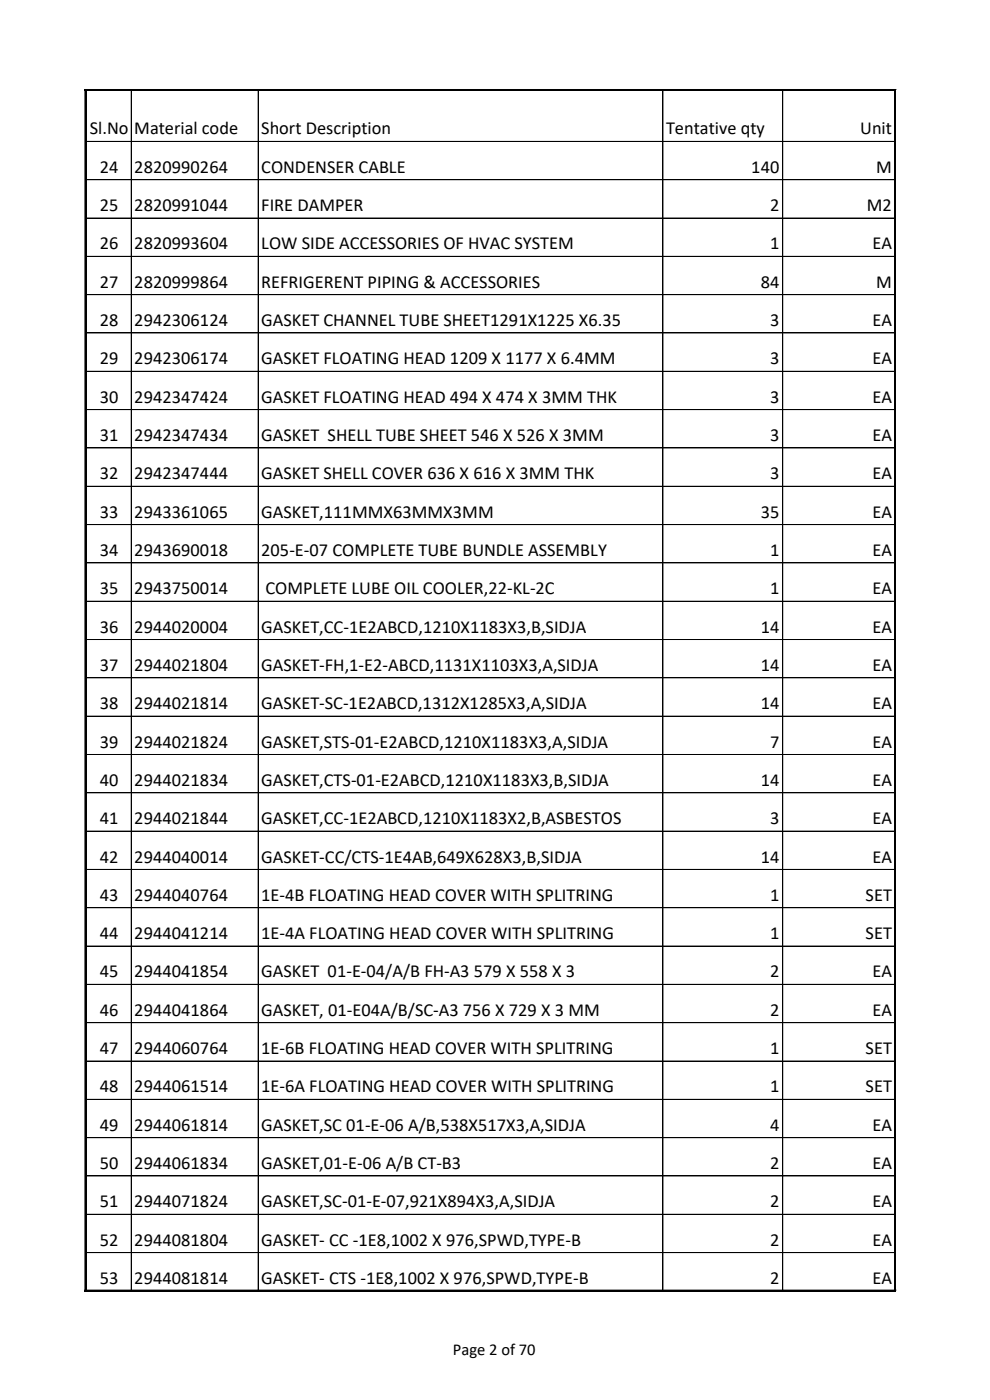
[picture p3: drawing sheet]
<svg xmlns="http://www.w3.org/2000/svg" width="210mm" height="297mm" viewBox="0 0 210 297" stroke-linecap="round" stroke-linejoin="round" font-family="sans-serif">
<defs><g id="words">
<g font-size="3.9">
<text x="19" y="28.5">Sl.No</text>
<text x="28.5" y="28.5">Material code</text>
<text x="55.4" y="28.5">Short Description</text>
<text x="141.3" y="28.5">Tentative qty</text>
<text x="182.5" y="28.5">Unit</text>
<text x="21.2" y="36.7">24</text>
<text x="28.5" y="36.7">2820990264</text>
<text x="55.4" y="36.7">CONDENSER CABLE</text>
<text x="159.4" y="36.7">140</text>
<text x="185.9" y="36.7">M</text>
<text x="21.2" y="44.8">25</text>
<text x="28.5" y="44.8">2820991044</text>
<text x="55.4" y="44.8">FIRE DAMPER</text>
<text x="163.4" y="44.8">2</text>
<text x="183.9" y="44.8">M2</text>
<text x="21.2" y="52.9">26</text>
<text x="28.5" y="52.9">2820993604</text>
<text x="55.4" y="52.9">LOW SIDE ACCESSORIES OF HVAC SYSTEM</text>
<text x="163.4" y="52.9">1</text>
<text x="185.1" y="52.9">EA</text>
<text x="21.2" y="61.1">27</text>
<text x="28.5" y="61.1">2820999864</text>
<text x="55.4" y="61.1">REFRIGERENT PIPING &amp; ACCESSORIES</text>
<text x="161.4" y="61.1">84</text>
<text x="185.9" y="61.1">M</text>
<text x="21.2" y="69.2">28</text>
<text x="28.5" y="69.2">2942306124</text>
<text x="55.4" y="69.2">GASKET CHANNEL TUBE SHEET1291X1225 X6.35</text>
<text x="163.4" y="69.2">3</text>
<text x="185.1" y="69.2">EA</text>
<text x="21.2" y="77.3">29</text>
<text x="28.5" y="77.3">2942306174</text>
<text x="55.4" y="77.3">GASKET FLOATING HEAD 1209 X 1177 X 6.4MM</text>
<text x="163.4" y="77.3">3</text>
<text x="185.1" y="77.3">EA</text>
<text x="21.2" y="85.4">30</text>
<text x="28.5" y="85.4">2942347424</text>
<text x="55.4" y="85.4">GASKET FLOATING HEAD 494 X 474 X 3MM THK</text>
<text x="163.4" y="85.4">3</text>
<text x="185.1" y="85.4">EA</text>
<text x="21.2" y="93.6">31</text>
<text x="28.5" y="93.6">2942347434</text>
<text x="55.4" y="93.6">GASKET SHELL TUBE SHEET 546 X 526 X 3MM</text>
<text x="163.4" y="93.6">3</text>
<text x="185.1" y="93.6">EA</text>
<text x="21.2" y="101.7">32</text>
<text x="28.5" y="101.7">2942347444</text>
<text x="55.4" y="101.7">GASKET SHELL COVER 636 X 616 X 3MM THK</text>
<text x="163.4" y="101.7">3</text>
<text x="185.1" y="101.7">EA</text>
<text x="21.2" y="109.8">33</text>
<text x="28.5" y="109.8">2943361065</text>
<text x="55.4" y="109.8">GASKET,111MMX63MMX3MM</text>
<text x="161.4" y="109.8">35</text>
<text x="185.1" y="109.8">EA</text>
<text x="21.2" y="118">34</text>
<text x="28.5" y="118">2943690018</text>
<text x="55.4" y="118">205-E-07 COMPLETE TUBE BUNDLE ASSEMBLY</text>
<text x="163.4" y="118">1</text>
<text x="185.1" y="118">EA</text>
<text x="21.2" y="126.1">35</text>
<text x="28.5" y="126.1">2943750014</text>
<text x="56.3" y="126.1">COMPLETE LUBE OIL COOLER,22-KL-2C</text>
<text x="163.4" y="126.1">1</text>
<text x="185.1" y="126.1">EA</text>
<text x="21.2" y="134.2">36</text>
<text x="28.5" y="134.2">2944020004</text>
<text x="55.4" y="134.2">GASKET,CC-1E2ABCD,1210X1183X3,B,SIDJA</text>
<text x="161.4" y="134.2">14</text>
<text x="185.1" y="134.2">EA</text>
<text x="21.2" y="142.3">37</text>
<text x="28.5" y="142.3">2944021804</text>
<text x="55.4" y="142.3">GASKET-FH,1-E2-ABCD,1131X1103X3,A,SIDJA</text>
<text x="161.4" y="142.3">14</text>
<text x="185.1" y="142.3">EA</text>
<text x="21.2" y="150.5">38</text>
<text x="28.5" y="150.5">2944021814</text>
<text x="55.4" y="150.5">GASKET-SC-1E2ABCD,1312X1285X3,A,SIDJA</text>
<text x="161.4" y="150.5">14</text>
<text x="185.1" y="150.5">EA</text>
<text x="21.2" y="158.6">39</text>
<text x="28.5" y="158.6">2944021824</text>
<text x="55.4" y="158.6">GASKET,STS-01-E2ABCD,1210X1183X3,A,SIDJA</text>
<text x="163.4" y="158.6">7</text>
<text x="185.1" y="158.6">EA</text>
<text x="21.2" y="166.7">40</text>
<text x="28.5" y="166.7">2944021834</text>
<text x="55.4" y="166.7">GASKET,CTS-01-E2ABCD,1210X1183X3,B,SIDJA</text>
<text x="161.4" y="166.7">14</text>
<text x="185.1" y="166.7">EA</text>
<text x="21.2" y="174.9">41</text>
<text x="28.5" y="174.9">2944021844</text>
<text x="55.4" y="174.9">GASKET,CC-1E2ABCD,1210X1183X2,B,ASBESTOS</text>
<text x="163.4" y="174.9">3</text>
<text x="185.1" y="174.9">EA</text>
<text x="21.2" y="183">42</text>
<text x="28.5" y="183">2944040014</text>
<text x="55.4" y="183">GASKET-CC/CTS-1E4AB,649X628X3,B,SIDJA</text>
<text x="161.4" y="183">14</text>
<text x="185.1" y="183">EA</text>
<text x="21.2" y="191.1">43</text>
<text x="28.5" y="191.1">2944040764</text>
<text x="55.4" y="191.1">1E-4B FLOATING HEAD COVER WITH SPLITRING</text>
<text x="163.4" y="191.1">1</text>
<text x="183.6" y="191.1">SET</text>
<text x="21.2" y="199.2">44</text>
<text x="28.5" y="199.2">2944041214</text>
<text x="55.4" y="199.2">1E-4A FLOATING HEAD COVER WITH SPLITRING</text>
<text x="163.4" y="199.2">1</text>
<text x="183.6" y="199.2">SET</text>
<text x="21.2" y="207.4">45</text>
<text x="28.5" y="207.4">2944041854</text>
<text x="55.4" y="207.4">GASKET 01-E-04/A/B FH-A3 579 X 558 X 3</text>
<text x="163.4" y="207.4">2</text>
<text x="185.1" y="207.4">EA</text>
<text x="21.2" y="215.5">46</text>
<text x="28.5" y="215.5">2944041864</text>
<text x="55.4" y="215.5">GASKET, 01-E04A/B/SC-A3 756 X 729 X 3 MM</text>
<text x="163.4" y="215.5">2</text>
<text x="185.1" y="215.5">EA</text>
<text x="21.2" y="223.6">47</text>
<text x="28.5" y="223.6">2944060764</text>
<text x="55.4" y="223.6">1E-6B FLOATING HEAD COVER WITH SPLITRING</text>
<text x="163.4" y="223.6">1</text>
<text x="183.6" y="223.6">SET</text>
<text x="21.2" y="231.8">48</text>
<text x="28.5" y="231.8">2944061514</text>
<text x="55.4" y="231.8">1E-6A FLOATING HEAD COVER WITH SPLITRING</text>
<text x="163.4" y="231.8">1</text>
<text x="183.6" y="231.8">SET</text>
<text x="21.2" y="239.9">49</text>
<text x="28.5" y="239.9">2944061814</text>
<text x="55.4" y="239.9">GASKET,SC 01-E-06 A/B,538X517X3,A,SIDJA</text>
<text x="163.4" y="239.9">4</text>
<text x="185.1" y="239.9">EA</text>
<text x="21.2" y="248">50</text>
<text x="28.5" y="248">2944061834</text>
<text x="55.4" y="248">GASKET,01-E-06 A/B CT-B3</text>
<text x="163.4" y="248">2</text>
<text x="185.1" y="248">EA</text>
<text x="21.2" y="256.2">51</text>
<text x="28.5" y="256.2">2944071824</text>
<text x="55.4" y="256.2">GASKET,SC-01-E-07,921X894X3,A,SIDJA</text>
<text x="163.4" y="256.2">2</text>
<text x="185.1" y="256.2">EA</text>
<text x="21.2" y="264.3">52</text>
<text x="28.5" y="264.3">2944081804</text>
<text x="55.4" y="264.3">GASKET- CC -1E8,1002 X 976,SPWD,TYPE-B</text>
<text x="163.4" y="264.3">2</text>
<text x="185.1" y="264.3">EA</text>
<text x="21.2" y="272.4">53</text>
<text x="28.5" y="272.4">2944081814</text>
<text x="55.4" y="272.4">GASKET- CTS -1E8,1002 X 976,SPWD,TYPE-B</text>
<text x="163.4" y="272.4">2</text>
<text x="185.1" y="272.4">EA</text>
</g>
<text font-size="3.5" x="96.1" y="287.5">Page 2 of 70</text>
</g></defs>
<g fill="none" stroke="#000" stroke-width=".21">
<path d="M27.8 19.3v10.7M54.8 19.3v10.7M140.6 19.3v10.7M166 19.3v10.7M189.8 19v255M189.9 19.3v10.7M190.1 19h-172.1v255M18.3 30h171.6M18.3 38.1h171.6M27.8 30.1v243.7M54.8 30.1v243.7M140.6 30.1v243.7"/>
<path d="M166 30.1v243.7M189.9 30.1v243.7l-171.6 .1M18.3 46.3h171.6M18.3 54.4h171.6M18.3 62.5h171.6M18.3 70.6h171.6M18.3 78.8h171.6M18.3 86.9h171.6M18.3 95h171.6M18.3 103.2h171.6M18.3 119.4h171.6M189.9 111.3h-171.6"/>
<path d="M18.3 127.5h171.6M18.3 135.7h171.6M18.3 151.9h171.6M189.9 143.8h-171.6M18.3 160.1h171.6M18.3 168.2h171.6M18.3 176.3h171.6M18.3 184.4h171.6M18.3 192.6h171.6M18.3 200.7h171.6M18.3 208.8h171.6M18.3 217h171.6"/>
<path d="M18.3 225.1h171.6M18.3 233.2h171.6M18.3 241.4h171.6M18.3 249.5h171.6M189.9 257.6h-171.6M18 273.7h172.1M189.9 265.7h-171.6"/>
</g>
<path d="M18 19.1h172.1M18.2 19v255M189.9 19v255M18 273.8h172.1" fill="none" stroke="#000" stroke-width=".34"/>
<use href="#words"/>
</svg>
